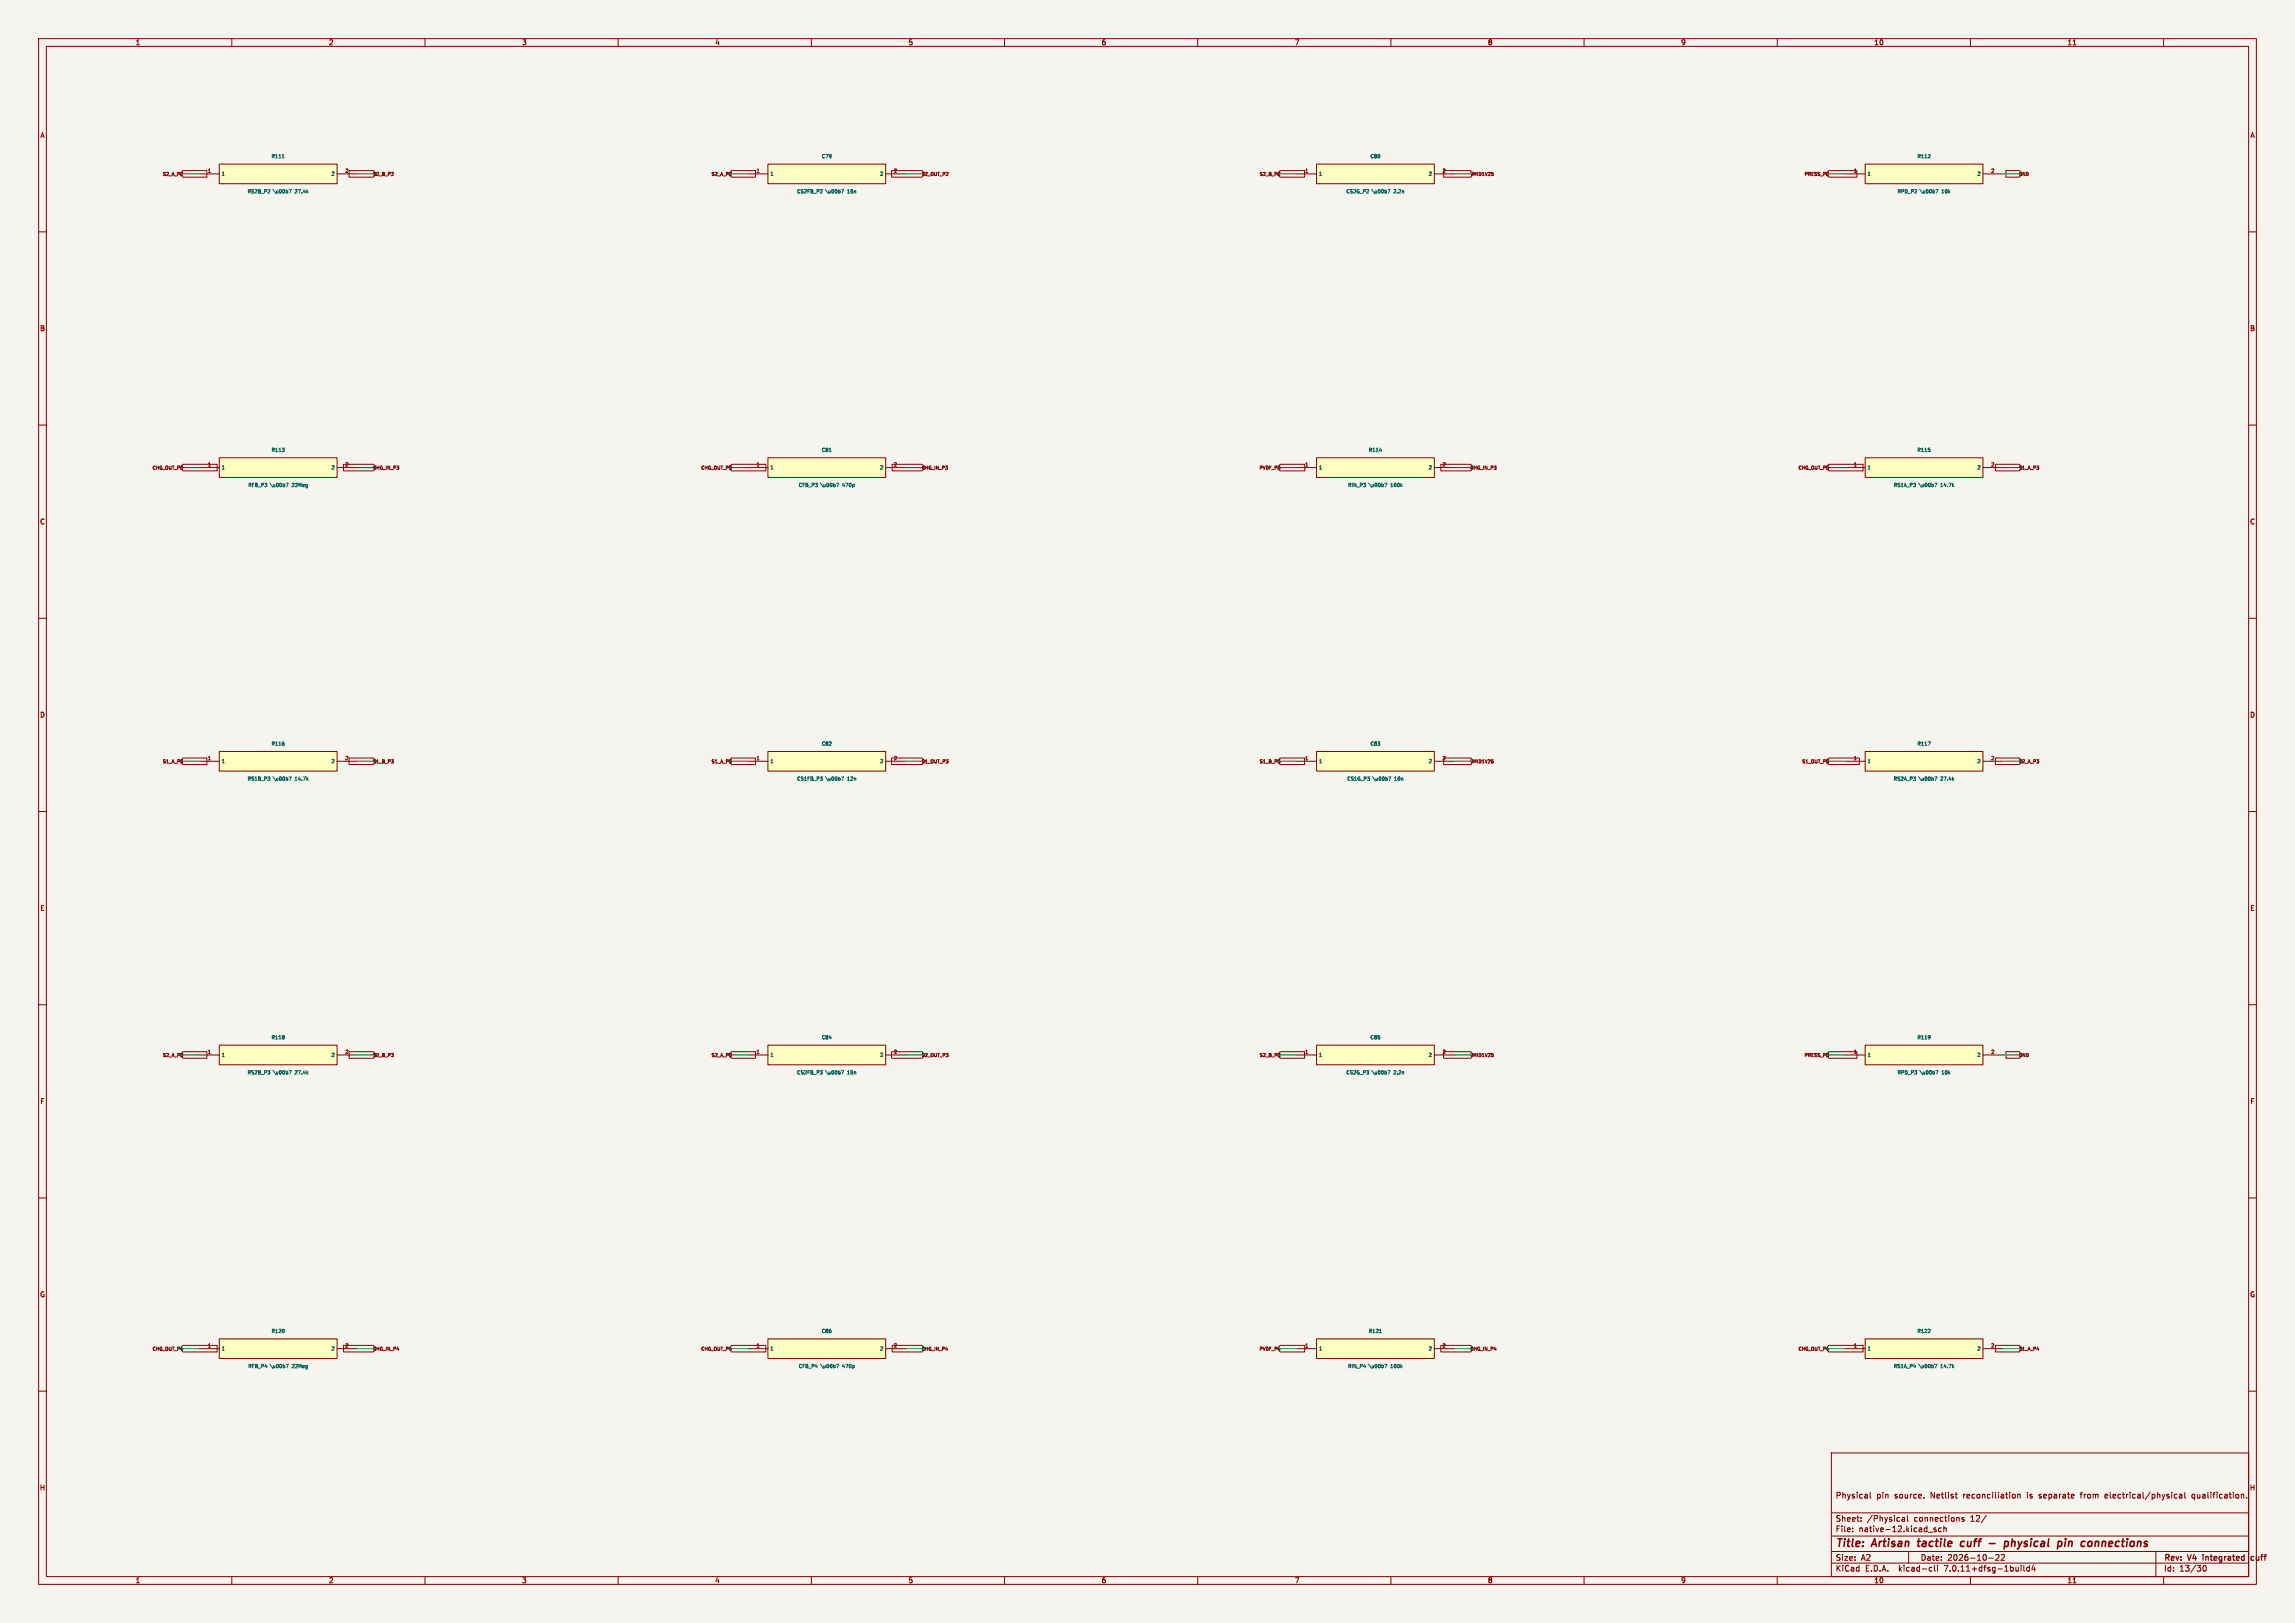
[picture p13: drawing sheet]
(kicad_sch (version 20230121) (generator eeschema) (paper "A2") (title_block (title "Artisan tactile cuff - physical pin connections") (date "2026-10-22") (rev "V4 integrated cuff") (comment 1 "Physical pin source. Netlist reconciliation is separate from electrical/physical qualification.")) (lib_symbols (symbol "Glove:P_RS2B_P2" (pin_names (offset .508)) (in_bom yes) (on_board yes) (property "Reference" "R111" (at 0 4.54 0) (effects (font (size 0.9 0.9)) )) (property "Value" "27.4k" (at 0 -4.54 0) (effects (font (size 0.9 0.9)) )) (symbol "P_RS2B_P2_0_1" (rectangle (start -15.24 2.54) (end 15.24 -2.54) (stroke (width .254) (type default)) (fill (type background)))) (symbol "P_RS2B_P2_1_1" (pin passive line (at -20.32 0.0 0) (length 5.08) (name "1" (effects (font (size 0.9 0.9)) )) (number "1" (effects (font (size 0.9 0.9)) ))) (pin passive line (at 20.32 0.0 180) (length 5.08) (name "2" (effects (font (size 0.9 0.9)) )) (number "2" (effects (font (size 0.9 0.9)) ))))) (symbol "Glove:P_CS2FB_P2" (pin_names (offset .508)) (in_bom yes) (on_board yes) (property "Reference" "C79" (at 0 4.54 0) (effects (font (size 0.9 0.9)) )) (property "Value" "15n" (at 0 -4.54 0) (effects (font (size 0.9 0.9)) )) (symbol "P_CS2FB_P2_0_1" (rectangle (start -15.24 2.54) (end 15.24 -2.54) (stroke (width .254) (type default)) (fill (type background)))) (symbol "P_CS2FB_P2_1_1" (pin passive line (at -20.32 0.0 0) (length 5.08) (name "1" (effects (font (size 0.9 0.9)) )) (number "1" (effects (font (size 0.9 0.9)) ))) (pin passive line (at 20.32 0.0 180) (length 5.08) (name "2" (effects (font (size 0.9 0.9)) )) (number "2" (effects (font (size 0.9 0.9)) ))))) (symbol "Glove:P_CS2G_P2" (pin_names (offset .508)) (in_bom yes) (on_board yes) (property "Reference" "C80" (at 0 4.54 0) (effects (font (size 0.9 0.9)) )) (property "Value" "2.2n" (at 0 -4.54 0) (effects (font (size 0.9 0.9)) )) (symbol "P_CS2G_P2_0_1" (rectangle (start -15.24 2.54) (end 15.24 -2.54) (stroke (width .254) (type default)) (fill (type background)))) (symbol "P_CS2G_P2_1_1" (pin passive line (at -20.32 0.0 0) (length 5.08) (name "1" (effects (font (size 0.9 0.9)) )) (number "1" (effects (font (size 0.9 0.9)) ))) (pin passive line (at 20.32 0.0 180) (length 5.08) (name "2" (effects (font (size 0.9 0.9)) )) (number "2" (effects (font (size 0.9 0.9)) ))))) (symbol "Glove:P_RPD_P2" (pin_names (offset .508)) (in_bom yes) (on_board yes) (property "Reference" "R112" (at 0 4.54 0) (effects (font (size 0.9 0.9)) )) (property "Value" "10k" (at 0 -4.54 0) (effects (font (size 0.9 0.9)) )) (symbol "P_RPD_P2_0_1" (rectangle (start -15.24 2.54) (end 15.24 -2.54) (stroke (width .254) (type default)) (fill (type background)))) (symbol "P_RPD_P2_1_1" (pin passive line (at -20.32 0.0 0) (length 5.08) (name "1" (effects (font (size 0.9 0.9)) )) (number "1" (effects (font (size 0.9 0.9)) ))) (pin passive line (at 20.32 0.0 180) (length 5.08) (name "2" (effects (font (size 0.9 0.9)) )) (number "2" (effects (font (size 0.9 0.9)) ))))) (symbol "Glove:P_RFB_P3" (pin_names (offset .508)) (in_bom yes) (on_board yes) (property "Reference" "R113" (at 0 4.54 0) (effects (font (size 0.9 0.9)) )) (property "Value" "22Meg" (at 0 -4.54 0) (effects (font (size 0.9 0.9)) )) (symbol "P_RFB_P3_0_1" (rectangle (start -15.24 2.54) (end 15.24 -2.54) (stroke (width .254) (type default)) (fill (type background)))) (symbol "P_RFB_P3_1_1" (pin passive line (at -20.32 0.0 0) (length 5.08) (name "1" (effects (font (size 0.9 0.9)) )) (number "1" (effects (font (size 0.9 0.9)) ))) (pin passive line (at 20.32 0.0 180) (length 5.08) (name "2" (effects (font (size 0.9 0.9)) )) (number "2" (effects (font (size 0.9 0.9)) ))))) (symbol "Glove:P_CFB_P3" (pin_names (offset .508)) (in_bom yes) (on_board yes) (property "Reference" "C81" (at 0 4.54 0) (effects (font (size 0.9 0.9)) )) (property "Value" "470p" (at 0 -4.54 0) (effects (font (size 0.9 0.9)) )) (symbol "P_CFB_P3_0_1" (rectangle (start -15.24 2.54) (end 15.24 -2.54) (stroke (width .254) (type default)) (fill (type background)))) (symbol "P_CFB_P3_1_1" (pin passive line (at -20.32 0.0 0) (length 5.08) (name "1" (effects (font (size 0.9 0.9)) )) (number "1" (effects (font (size 0.9 0.9)) ))) (pin passive line (at 20.32 0.0 180) (length 5.08) (name "2" (effects (font (size 0.9 0.9)) )) (number "2" (effects (font (size 0.9 0.9)) ))))) (symbol "Glove:P_RIN_P3" (pin_names (offset .508)) (in_bom yes) (on_board yes) (property "Reference" "R114" (at 0 4.54 0) (effects (font (size 0.9 0.9)) )) (property "Value" "100k" (at 0 -4.54 0) (effects (font (size 0.9 0.9)) )) (symbol "P_RIN_P3_0_1" (rectangle (start -15.24 2.54) (end 15.24 -2.54) (stroke (width .254) (type default)) (fill (type background)))) (symbol "P_RIN_P3_1_1" (pin passive line (at -20.32 0.0 0) (length 5.08) (name "1" (effects (font (size 0.9 0.9)) )) (number "1" (effects (font (size 0.9 0.9)) ))) (pin passive line (at 20.32 0.0 180) (length 5.08) (name "2" (effects (font (size 0.9 0.9)) )) (number "2" (effects (font (size 0.9 0.9)) ))))) (symbol "Glove:P_RS1A_P3" (pin_names (offset .508)) (in_bom yes) (on_board yes) (property "Reference" "R115" (at 0 4.54 0) (effects (font (size 0.9 0.9)) )) (property "Value" "14.7k" (at 0 -4.54 0) (effects (font (size 0.9 0.9)) )) (symbol "P_RS1A_P3_0_1" (rectangle (start -15.24 2.54) (end 15.24 -2.54) (stroke (width .254) (type default)) (fill (type background)))) (symbol "P_RS1A_P3_1_1" (pin passive line (at -20.32 0.0 0) (length 5.08) (name "1" (effects (font (size 0.9 0.9)) )) (number "1" (effects (font (size 0.9 0.9)) ))) (pin passive line (at 20.32 0.0 180) (length 5.08) (name "2" (effects (font (size 0.9 0.9)) )) (number "2" (effects (font (size 0.9 0.9)) ))))) (symbol "Glove:P_RS1B_P3" (pin_names (offset .508)) (in_bom yes) (on_board yes) (property "Reference" "R116" (at 0 4.54 0) (effects (font (size 0.9 0.9)) )) (property "Value" "14.7k" (at 0 -4.54 0) (effects (font (size 0.9 0.9)) )) (symbol "P_RS1B_P3_0_1" (rectangle (start -15.24 2.54) (end 15.24 -2.54) (stroke (width .254) (type default)) (fill (type background)))) (symbol "P_RS1B_P3_1_1" (pin passive line (at -20.32 0.0 0) (length 5.08) (name "1" (effects (font (size 0.9 0.9)) )) (number "1" (effects (font (size 0.9 0.9)) ))) (pin passive line (at 20.32 0.0 180) (length 5.08) (name "2" (effects (font (size 0.9 0.9)) )) (number "2" (effects (font (size 0.9 0.9)) ))))) (symbol "Glove:P_CS1FB_P3" (pin_names (offset .508)) (in_bom yes) (on_board yes) (property "Reference" "C82" (at 0 4.54 0) (effects (font (size 0.9 0.9)) )) (property "Value" "12n" (at 0 -4.54 0) (effects (font (size 0.9 0.9)) )) (symbol "P_CS1FB_P3_0_1" (rectangle (start -15.24 2.54) (end 15.24 -2.54) (stroke (width .254) (type default)) (fill (type background)))) (symbol "P_CS1FB_P3_1_1" (pin passive line (at -20.32 0.0 0) (length 5.08) (name "1" (effects (font (size 0.9 0.9)) )) (number "1" (effects (font (size 0.9 0.9)) ))) (pin passive line (at 20.32 0.0 180) (length 5.08) (name "2" (effects (font (size 0.9 0.9)) )) (number "2" (effects (font (size 0.9 0.9)) ))))) (symbol "Glove:P_CS1G_P3" (pin_names (offset .508)) (in_bom yes) (on_board yes) (property "Reference" "C83" (at 0 4.54 0) (effects (font (size 0.9 0.9)) )) (property "Value" "10n" (at 0 -4.54 0) (effects (font (size 0.9 0.9)) )) (symbol "P_CS1G_P3_0_1" (rectangle (start -15.24 2.54) (end 15.24 -2.54) (stroke (width .254) (type default)) (fill (type background)))) (symbol "P_CS1G_P3_1_1" (pin passive line (at -20.32 0.0 0) (length 5.08) (name "1" (effects (font (size 0.9 0.9)) )) (number "1" (effects (font (size 0.9 0.9)) ))) (pin passive line (at 20.32 0.0 180) (length 5.08) (name "2" (effects (font (size 0.9 0.9)) )) (number "2" (effects (font (size 0.9 0.9)) ))))) (symbol "Glove:P_RS2A_P3" (pin_names (offset .508)) (in_bom yes) (on_board yes) (property "Reference" "R117" (at 0 4.54 0) (effects (font (size 0.9 0.9)) )) (property "Value" "27.4k" (at 0 -4.54 0) (effects (font (size 0.9 0.9)) )) (symbol "P_RS2A_P3_0_1" (rectangle (start -15.24 2.54) (end 15.24 -2.54) (stroke (width .254) (type default)) (fill (type background)))) (symbol "P_RS2A_P3_1_1" (pin passive line (at -20.32 0.0 0) (length 5.08) (name "1" (effects (font (size 0.9 0.9)) )) (number "1" (effects (font (size 0.9 0.9)) ))) (pin passive line (at 20.32 0.0 180) (length 5.08) (name "2" (effects (font (size 0.9 0.9)) )) (number "2" (effects (font (size 0.9 0.9)) ))))) (symbol "Glove:P_RS2B_P3" (pin_names (offset .508)) (in_bom yes) (on_board yes) (property "Reference" "R118" (at 0 4.54 0) (effects (font (size 0.9 0.9)) )) (property "Value" "27.4k" (at 0 -4.54 0) (effects (font (size 0.9 0.9)) )) (symbol "P_RS2B_P3_0_1" (rectangle (start -15.24 2.54) (end 15.24 -2.54) (stroke (width .254) (type default)) (fill (type background)))) (symbol "P_RS2B_P3_1_1" (pin passive line (at -20.32 0.0 0) (length 5.08) (name "1" (effects (font (size 0.9 0.9)) )) (number "1" (effects (font (size 0.9 0.9)) ))) (pin passive line (at 20.32 0.0 180) (length 5.08) (name "2" (effects (font (size 0.9 0.9)) )) (number "2" (effects (font (size 0.9 0.9)) ))))) (symbol "Glove:P_CS2FB_P3" (pin_names (offset .508)) (in_bom yes) (on_board yes) (property "Reference" "C84" (at 0 4.54 0) (effects (font (size 0.9 0.9)) )) (property "Value" "15n" (at 0 -4.54 0) (effects (font (size 0.9 0.9)) )) (symbol "P_CS2FB_P3_0_1" (rectangle (start -15.24 2.54) (end 15.24 -2.54) (stroke (width .254) (type default)) (fill (type background)))) (symbol "P_CS2FB_P3_1_1" (pin passive line (at -20.32 0.0 0) (length 5.08) (name "1" (effects (font (size 0.9 0.9)) )) (number "1" (effects (font (size 0.9 0.9)) ))) (pin passive line (at 20.32 0.0 180) (length 5.08) (name "2" (effects (font (size 0.9 0.9)) )) (number "2" (effects (font (size 0.9 0.9)) ))))) (symbol "Glove:P_CS2G_P3" (pin_names (offset .508)) (in_bom yes) (on_board yes) (property "Reference" "C85" (at 0 4.54 0) (effects (font (size 0.9 0.9)) )) (property "Value" "2.2n" (at 0 -4.54 0) (effects (font (size 0.9 0.9)) )) (symbol "P_CS2G_P3_0_1" (rectangle (start -15.24 2.54) (end 15.24 -2.54) (stroke (width .254) (type default)) (fill (type background)))) (symbol "P_CS2G_P3_1_1" (pin passive line (at -20.32 0.0 0) (length 5.08) (name "1" (effects (font (size 0.9 0.9)) )) (number "1" (effects (font (size 0.9 0.9)) ))) (pin passive line (at 20.32 0.0 180) (length 5.08) (name "2" (effects (font (size 0.9 0.9)) )) (number "2" (effects (font (size 0.9 0.9)) ))))) (symbol "Glove:P_RPD_P3" (pin_names (offset .508)) (in_bom yes) (on_board yes) (property "Reference" "R119" (at 0 4.54 0) (effects (font (size 0.9 0.9)) )) (property "Value" "10k" (at 0 -4.54 0) (effects (font (size 0.9 0.9)) )) (symbol "P_RPD_P3_0_1" (rectangle (start -15.24 2.54) (end 15.24 -2.54) (stroke (width .254) (type default)) (fill (type background)))) (symbol "P_RPD_P3_1_1" (pin passive line (at -20.32 0.0 0) (length 5.08) (name "1" (effects (font (size 0.9 0.9)) )) (number "1" (effects (font (size 0.9 0.9)) ))) (pin passive line (at 20.32 0.0 180) (length 5.08) (name "2" (effects (font (size 0.9 0.9)) )) (number "2" (effects (font (size 0.9 0.9)) ))))) (symbol "Glove:P_RFB_P4" (pin_names (offset .508)) (in_bom yes) (on_board yes) (property "Reference" "R120" (at 0 4.54 0) (effects (font (size 0.9 0.9)) )) (property "Value" "22Meg" (at 0 -4.54 0) (effects (font (size 0.9 0.9)) )) (symbol "P_RFB_P4_0_1" (rectangle (start -15.24 2.54) (end 15.24 -2.54) (stroke (width .254) (type default)) (fill (type background)))) (symbol "P_RFB_P4_1_1" (pin passive line (at -20.32 0.0 0) (length 5.08) (name "1" (effects (font (size 0.9 0.9)) )) (number "1" (effects (font (size 0.9 0.9)) ))) (pin passive line (at 20.32 0.0 180) (length 5.08) (name "2" (effects (font (size 0.9 0.9)) )) (number "2" (effects (font (size 0.9 0.9)) ))))) (symbol "Glove:P_CFB_P4" (pin_names (offset .508)) (in_bom yes) (on_board yes) (property "Reference" "C86" (at 0 4.54 0) (effects (font (size 0.9 0.9)) )) (property "Value" "470p" (at 0 -4.54 0) (effects (font (size 0.9 0.9)) )) (symbol "P_CFB_P4_0_1" (rectangle (start -15.24 2.54) (end 15.24 -2.54) (stroke (width .254) (type default)) (fill (type background)))) (symbol "P_CFB_P4_1_1" (pin passive line (at -20.32 0.0 0) (length 5.08) (name "1" (effects (font (size 0.9 0.9)) )) (number "1" (effects (font (size 0.9 0.9)) ))) (pin passive line (at 20.32 0.0 180) (length 5.08) (name "2" (effects (font (size 0.9 0.9)) )) (number "2" (effects (font (size 0.9 0.9)) ))))) (symbol "Glove:P_RIN_P4" (pin_names (offset .508)) (in_bom yes) (on_board yes) (property "Reference" "R121" (at 0 4.54 0) (effects (font (size 0.9 0.9)) )) (property "Value" "100k" (at 0 -4.54 0) (effects (font (size 0.9 0.9)) )) (symbol "P_RIN_P4_0_1" (rectangle (start -15.24 2.54) (end 15.24 -2.54) (stroke (width .254) (type default)) (fill (type background)))) (symbol "P_RIN_P4_1_1" (pin passive line (at -20.32 0.0 0) (length 5.08) (name "1" (effects (font (size 0.9 0.9)) )) (number "1" (effects (font (size 0.9 0.9)) ))) (pin passive line (at 20.32 0.0 180) (length 5.08) (name "2" (effects (font (size 0.9 0.9)) )) (number "2" (effects (font (size 0.9 0.9)) ))))) (symbol "Glove:P_RS1A_P4" (pin_names (offset .508)) (in_bom yes) (on_board yes) (property "Reference" "R122" (at 0 4.54 0) (effects (font (size 0.9 0.9)) )) (property "Value" "14.7k" (at 0 -4.54 0) (effects (font (size 0.9 0.9)) )) (symbol "P_RS1A_P4_0_1" (rectangle (start -15.24 2.54) (end 15.24 -2.54) (stroke (width .254) (type default)) (fill (type background)))) (symbol "P_RS1A_P4_1_1" (pin passive line (at -20.32 0.0 0) (length 5.08) (name "1" (effects (font (size 0.9 0.9)) )) (number "1" (effects (font (size 0.9 0.9)) ))) (pin passive line (at 20.32 0.0 180) (length 5.08) (name "2" (effects (font (size 0.9 0.9)) )) (number "2" (effects (font (size 0.9 0.9)) )))))) (symbol (lib_id "Glove:P_RS2B_P2") (at 72 45 0) (unit 1) (in_bom yes) (on_board yes) (dnp no) (property "Reference" "R111" (at 72 40.46 0) (effects (font (size 0.9 0.9)) )) (property "Value" "RS2B_P2 \u00b7 27.4k" (at 72 49.54 0) (effects (font (size 0.9 0.9)) )) (property "Footprint" "Glove:R_0603_1608Metric" (at 72 45 0) (effects (font (size 0.9 0.9)) hide)) (property "Datasheet" "" (at 72 45 0) (effects (font (size 0.9 0.9)) hide)) (pin "1") (pin "2")) (wire (pts (xy 51.68 45.0) (xy 46.6 45.0)) (stroke (width 0) (type default))) (global_label "S2_A_P2" (shape input) (at 46.6 45.0 0) (effects (font (size 0.85 0.85)) (justify right))) (wire (pts (xy 92.32 45.0) (xy 97.39999999999999 45.0)) (stroke (width 0) (type default))) (global_label "S2_B_P2" (shape input) (at 97.39999999999999 45.0 180) (effects (font (size 0.85 0.85)) (justify left))) (symbol (lib_id "Glove:P_CS2FB_P2") (at 214 45 0) (unit 1) (in_bom yes) (on_board yes) (dnp no) (property "Reference" "C79" (at 214 40.46 0) (effects (font (size 0.9 0.9)) )) (property "Value" "CS2FB_P2 \u00b7 15n" (at 214 49.54 0) (effects (font (size 0.9 0.9)) )) (property "Footprint" "Glove:C_0603_1608Metric" (at 214 45 0) (effects (font (size 0.9 0.9)) hide)) (property "Datasheet" "" (at 214 45 0) (effects (font (size 0.9 0.9)) hide)) (pin "1") (pin "2")) (wire (pts (xy 193.68 45.0) (xy 188.6 45.0)) (stroke (width 0) (type default))) (global_label "S2_A_P2" (shape input) (at 188.6 45.0 0) (effects (font (size 0.85 0.85)) (justify right))) (wire (pts (xy 234.32 45.0) (xy 239.4 45.0)) (stroke (width 0) (type default))) (global_label "S2_OUT_P2" (shape input) (at 239.4 45.0 180) (effects (font (size 0.85 0.85)) (justify left))) (symbol (lib_id "Glove:P_CS2G_P2") (at 356 45 0) (unit 1) (in_bom yes) (on_board yes) (dnp no) (property "Reference" "C80" (at 356 40.46 0) (effects (font (size 0.9 0.9)) )) (property "Value" "CS2G_P2 \u00b7 2.2n" (at 356 49.54 0) (effects (font (size 0.9 0.9)) )) (property "Footprint" "Glove:C_0603_1608Metric" (at 356 45 0) (effects (font (size 0.9 0.9)) hide)) (property "Datasheet" "" (at 356 45 0) (effects (font (size 0.9 0.9)) hide)) (pin "1") (pin "2")) (wire (pts (xy 335.68 45.0) (xy 330.6 45.0)) (stroke (width 0) (type default))) (global_label "S2_B_P2" (shape input) (at 330.6 45.0 0) (effects (font (size 0.85 0.85)) (justify right))) (wire (pts (xy 376.32 45.0) (xy 381.4 45.0)) (stroke (width 0) (type default))) (global_label "VMID1V25" (shape input) (at 381.4 45.0 180) (effects (font (size 0.85 0.85)) (justify left))) (symbol (lib_id "Glove:P_RPD_P2") (at 498 45 0) (unit 1) (in_bom yes) (on_board yes) (dnp no) (property "Reference" "R112" (at 498 40.46 0) (effects (font (size 0.9 0.9)) )) (property "Value" "RPD_P2 \u00b7 10k" (at 498 49.54 0) (effects (font (size 0.9 0.9)) )) (property "Footprint" "Glove:R_0603_1608Metric" (at 498 45 0) (effects (font (size 0.9 0.9)) hide)) (property "Datasheet" "" (at 498 45 0) (effects (font (size 0.9 0.9)) hide)) (pin "1") (pin "2")) (wire (pts (xy 477.68 45.0) (xy 472.6 45.0)) (stroke (width 0) (type default))) (global_label "PRESS_P2" (shape input) (at 472.6 45.0 0) (effects (font (size 0.85 0.85)) (justify right))) (wire (pts (xy 518.32 45.0) (xy 523.4000000000001 45.0)) (stroke (width 0) (type default))) (global_label "GND" (shape input) (at 523.4000000000001 45.0 180) (effects (font (size 0.85 0.85)) (justify left))) (symbol (lib_id "Glove:P_RFB_P3") (at 72 121 0) (unit 1) (in_bom yes) (on_board yes) (dnp no) (property "Reference" "R113" (at 72 116.46 0) (effects (font (size 0.9 0.9)) )) (property "Value" "RFB_P3 \u00b7 22Meg" (at 72 125.54 0) (effects (font (size 0.9 0.9)) )) (property "Footprint" "Glove:R_0805_2012Metric" (at 72 121 0) (effects (font (size 0.9 0.9)) hide)) (property "Datasheet" "" (at 72 121 0) (effects (font (size 0.9 0.9)) hide)) (pin "1") (pin "2")) (wire (pts (xy 51.68 121.0) (xy 46.6 121.0)) (stroke (width 0) (type default))) (global_label "CHG_OUT_P3" (shape input) (at 46.6 121.0 0) (effects (font (size 0.85 0.85)) (justify right))) (wire (pts (xy 92.32 121.0) (xy 97.39999999999999 121.0)) (stroke (width 0) (type default))) (global_label "CHG_IN_P3" (shape input) (at 97.39999999999999 121.0 180) (effects (font (size 0.85 0.85)) (justify left))) (symbol (lib_id "Glove:P_CFB_P3") (at 214 121 0) (unit 1) (in_bom yes) (on_board yes) (dnp no) (property "Reference" "C81" (at 214 116.46 0) (effects (font (size 0.9 0.9)) )) (property "Value" "CFB_P3 \u00b7 470p" (at 214 125.54 0) (effects (font (size 0.9 0.9)) )) (property "Footprint" "Glove:C_0603_1608Metric" (at 214 121 0) (effects (font (size 0.9 0.9)) hide)) (property "Datasheet" "" (at 214 121 0) (effects (font (size 0.9 0.9)) hide)) (pin "1") (pin "2")) (wire (pts (xy 193.68 121.0) (xy 188.6 121.0)) (stroke (width 0) (type default))) (global_label "CHG_OUT_P3" (shape input) (at 188.6 121.0 0) (effects (font (size 0.85 0.85)) (justify right))) (wire (pts (xy 234.32 121.0) (xy 239.4 121.0)) (stroke (width 0) (type default))) (global_label "CHG_IN_P3" (shape input) (at 239.4 121.0 180) (effects (font (size 0.85 0.85)) (justify left))) (symbol (lib_id "Glove:P_RIN_P3") (at 356 121 0) (unit 1) (in_bom yes) (on_board yes) (dnp no) (property "Reference" "R114" (at 356 116.46 0) (effects (font (size 0.9 0.9)) )) (property "Value" "RIN_P3 \u00b7 100k" (at 356 125.54 0) (effects (font (size 0.9 0.9)) )) (property "Footprint" "Glove:R_0603_1608Metric" (at 356 121 0) (effects (font (size 0.9 0.9)) hide)) (property "Datasheet" "" (at 356 121 0) (effects (font (size 0.9 0.9)) hide)) (pin "1") (pin "2")) (wire (pts (xy 335.68 121.0) (xy 330.6 121.0)) (stroke (width 0) (type default))) (global_label "PVDF_P3" (shape input) (at 330.6 121.0 0) (effects (font (size 0.85 0.85)) (justify right))) (wire (pts (xy 376.32 121.0) (xy 381.4 121.0)) (stroke (width 0) (type default))) (global_label "CHG_IN_P3" (shape input) (at 381.4 121.0 180) (effects (font (size 0.85 0.85)) (justify left))) (symbol (lib_id "Glove:P_RS1A_P3") (at 498 121 0) (unit 1) (in_bom yes) (on_board yes) (dnp no) (property "Reference" "R115" (at 498 116.46 0) (effects (font (size 0.9 0.9)) )) (property "Value" "RS1A_P3 \u00b7 14.7k" (at 498 125.54 0) (effects (font (size 0.9 0.9)) )) (property "Footprint" "Glove:R_0603_1608Metric" (at 498 121 0) (effects (font (size 0.9 0.9)) hide)) (property "Datasheet" "" (at 498 121 0) (effects (font (size 0.9 0.9)) hide)) (pin "1") (pin "2")) (wire (pts (xy 477.68 121.0) (xy 472.6 121.0)) (stroke (width 0) (type default))) (global_label "CHG_OUT_P3" (shape input) (at 472.6 121.0 0) (effects (font (size 0.85 0.85)) (justify right))) (wire (pts (xy 518.32 121.0) (xy 523.4000000000001 121.0)) (stroke (width 0) (type default))) (global_label "S1_A_P3" (shape input) (at 523.4000000000001 121.0 180) (effects (font (size 0.85 0.85)) (justify left))) (symbol (lib_id "Glove:P_RS1B_P3") (at 72 197 0) (unit 1) (in_bom yes) (on_board yes) (dnp no) (property "Reference" "R116" (at 72 192.46 0) (effects (font (size 0.9 0.9)) )) (property "Value" "RS1B_P3 \u00b7 14.7k" (at 72 201.54 0) (effects (font (size 0.9 0.9)) )) (property "Footprint" "Glove:R_0603_1608Metric" (at 72 197 0) (effects (font (size 0.9 0.9)) hide)) (property "Datasheet" "" (at 72 197 0) (effects (font (size 0.9 0.9)) hide)) (pin "1") (pin "2")) (wire (pts (xy 51.68 197.0) (xy 46.6 197.0)) (stroke (width 0) (type default))) (global_label "S1_A_P3" (shape input) (at 46.6 197.0 0) (effects (font (size 0.85 0.85)) (justify right))) (wire (pts (xy 92.32 197.0) (xy 97.39999999999999 197.0)) (stroke (width 0) (type default))) (global_label "S1_B_P3" (shape input) (at 97.39999999999999 197.0 180) (effects (font (size 0.85 0.85)) (justify left))) (symbol (lib_id "Glove:P_CS1FB_P3") (at 214 197 0) (unit 1) (in_bom yes) (on_board yes) (dnp no) (property "Reference" "C82" (at 214 192.46 0) (effects (font (size 0.9 0.9)) )) (property "Value" "CS1FB_P3 \u00b7 12n" (at 214 201.54 0) (effects (font (size 0.9 0.9)) )) (property "Footprint" "Glove:C_0603_1608Metric" (at 214 197 0) (effects (font (size 0.9 0.9)) hide)) (property "Datasheet" "" (at 214 197 0) (effects (font (size 0.9 0.9)) hide)) (pin "1") (pin "2")) (wire (pts (xy 193.68 197.0) (xy 188.6 197.0)) (stroke (width 0) (type default))) (global_label "S1_A_P3" (shape input) (at 188.6 197.0 0) (effects (font (size 0.85 0.85)) (justify right))) (wire (pts (xy 234.32 197.0) (xy 239.4 197.0)) (stroke (width 0) (type default))) (global_label "S1_OUT_P3" (shape input) (at 239.4 197.0 180) (effects (font (size 0.85 0.85)) (justify left))) (symbol (lib_id "Glove:P_CS1G_P3") (at 356 197 0) (unit 1) (in_bom yes) (on_board yes) (dnp no) (property "Reference" "C83" (at 356 192.46 0) (effects (font (size 0.9 0.9)) )) (property "Value" "CS1G_P3 \u00b7 10n" (at 356 201.54 0) (effects (font (size 0.9 0.9)) )) (property "Footprint" "Glove:C_0603_1608Metric" (at 356 197 0) (effects (font (size 0.9 0.9)) hide)) (property "Datasheet" "" (at 356 197 0) (effects (font (size 0.9 0.9)) hide)) (pin "1") (pin "2")) (wire (pts (xy 335.68 197.0) (xy 330.6 197.0)) (stroke (width 0) (type default))) (global_label "S1_B_P3" (shape input) (at 330.6 197.0 0) (effects (font (size 0.85 0.85)) (justify right))) (wire (pts (xy 376.32 197.0) (xy 381.4 197.0)) (stroke (width 0) (type default))) (global_label "VMID1V25" (shape input) (at 381.4 197.0 180) (effects (font (size 0.85 0.85)) (justify left))) (symbol (lib_id "Glove:P_RS2A_P3") (at 498 197 0) (unit 1) (in_bom yes) (on_board yes) (dnp no) (property "Reference" "R117" (at 498 192.46 0) (effects (font (size 0.9 0.9)) )) (property "Value" "RS2A_P3 \u00b7 27.4k" (at 498 201.54 0) (effects (font (size 0.9 0.9)) )) (property "Footprint" "Glove:R_0603_1608Metric" (at 498 197 0) (effects (font (size 0.9 0.9)) hide)) (property "Datasheet" "" (at 498 197 0) (effects (font (size 0.9 0.9)) hide)) (pin "1") (pin "2")) (wire (pts (xy 477.68 197.0) (xy 472.6 197.0)) (stroke (width 0) (type default))) (global_label "S1_OUT_P3" (shape input) (at 472.6 197.0 0) (effects (font (size 0.85 0.85)) (justify right))) (wire (pts (xy 518.32 197.0) (xy 523.4000000000001 197.0)) (stroke (width 0) (type default))) (global_label "S2_A_P3" (shape input) (at 523.4000000000001 197.0 180) (effects (font (size 0.85 0.85)) (justify left))) (symbol (lib_id "Glove:P_RS2B_P3") (at 72 273 0) (unit 1) (in_bom yes) (on_board yes) (dnp no) (property "Reference" "R118" (at 72 268.46 0) (effects (font (size 0.9 0.9)) )) (property "Value" "RS2B_P3 \u00b7 27.4k" (at 72 277.54 0) (effects (font (size 0.9 0.9)) )) (property "Footprint" "Glove:R_0603_1608Metric" (at 72 273 0) (effects (font (size 0.9 0.9)) hide)) (property "Datasheet" "" (at 72 273 0) (effects (font (size 0.9 0.9)) hide)) (pin "1") (pin "2")) (wire (pts (xy 51.68 273.0) (xy 46.6 273.0)) (stroke (width 0) (type default))) (global_label "S2_A_P3" (shape input) (at 46.6 273.0 0) (effects (font (size 0.85 0.85)) (justify right))) (wire (pts (xy 92.32 273.0) (xy 97.39999999999999 273.0)) (stroke (width 0) (type default))) (global_label "S2_B_P3" (shape input) (at 97.39999999999999 273.0 180) (effects (font (size 0.85 0.85)) (justify left))) (symbol (lib_id "Glove:P_CS2FB_P3") (at 214 273 0) (unit 1) (in_bom yes) (on_board yes) (dnp no) (property "Reference" "C84" (at 214 268.46 0) (effects (font (size 0.9 0.9)) )) (property "Value" "CS2FB_P3 \u00b7 15n" (at 214 277.54 0) (effects (font (size 0.9 0.9)) )) (property "Footprint" "Glove:C_0603_1608Metric" (at 214 273 0) (effects (font (size 0.9 0.9)) hide)) (property "Datasheet" "" (at 214 273 0) (effects (font (size 0.9 0.9)) hide)) (pin "1") (pin "2")) (wire (pts (xy 193.68 273.0) (xy 188.6 273.0)) (stroke (width 0) (type default))) (global_label "S2_A_P3" (shape input) (at 188.6 273.0 0) (effects (font (size 0.85 0.85)) (justify right))) (wire (pts (xy 234.32 273.0) (xy 239.4 273.0)) (stroke (width 0) (type default))) (global_label "S2_OUT_P3" (shape input) (at 239.4 273.0 180) (effects (font (size 0.85 0.85)) (justify left))) (symbol (lib_id "Glove:P_CS2G_P3") (at 356 273 0) (unit 1) (in_bom yes) (on_board yes) (dnp no) (property "Reference" "C85" (at 356 268.46 0) (effects (font (size 0.9 0.9)) )) (property "Value" "CS2G_P3 \u00b7 2.2n" (at 356 277.54 0) (effects (font (size 0.9 0.9)) )) (property "Footprint" "Glove:C_0603_1608Metric" (at 356 273 0) (effects (font (size 0.9 0.9)) hide)) (property "Datasheet" "" (at 356 273 0) (effects (font (size 0.9 0.9)) hide)) (pin "1") (pin "2")) (wire (pts (xy 335.68 273.0) (xy 330.6 273.0)) (stroke (width 0) (type default))) (global_label "S2_B_P3" (shape input) (at 330.6 273.0 0) (effects (font (size 0.85 0.85)) (justify right))) (wire (pts (xy 376.32 273.0) (xy 381.4 273.0)) (stroke (width 0) (type default))) (global_label "VMID1V25" (shape input) (at 381.4 273.0 180) (effects (font (size 0.85 0.85)) (justify left))) (symbol (lib_id "Glove:P_RPD_P3") (at 498 273 0) (unit 1) (in_bom yes) (on_board yes) (dnp no) (property "Reference" "R119" (at 498 268.46 0) (effects (font (size 0.9 0.9)) )) (property "Value" "RPD_P3 \u00b7 10k" (at 498 277.54 0) (effects (font (size 0.9 0.9)) )) (property "Footprint" "Glove:R_0603_1608Metric" (at 498 273 0) (effects (font (size 0.9 0.9)) hide)) (property "Datasheet" "" (at 498 273 0) (effects (font (size 0.9 0.9)) hide)) (pin "1") (pin "2")) (wire (pts (xy 477.68 273.0) (xy 472.6 273.0)) (stroke (width 0) (type default))) (global_label "PRESS_P3" (shape input) (at 472.6 273.0 0) (effects (font (size 0.85 0.85)) (justify right))) (wire (pts (xy 518.32 273.0) (xy 523.4000000000001 273.0)) (stroke (width 0) (type default))) (global_label "GND" (shape input) (at 523.4000000000001 273.0 180) (effects (font (size 0.85 0.85)) (justify left))) (symbol (lib_id "Glove:P_RFB_P4") (at 72 349 0) (unit 1) (in_bom yes) (on_board yes) (dnp no) (property "Reference" "R120" (at 72 344.46 0) (effects (font (size 0.9 0.9)) )) (property "Value" "RFB_P4 \u00b7 22Meg" (at 72 353.54 0) (effects (font (size 0.9 0.9)) )) (property "Footprint" "Glove:R_0805_2012Metric" (at 72 349 0) (effects (font (size 0.9 0.9)) hide)) (property "Datasheet" "" (at 72 349 0) (effects (font (size 0.9 0.9)) hide)) (pin "1") (pin "2")) (wire (pts (xy 51.68 349.0) (xy 46.6 349.0)) (stroke (width 0) (type default))) (global_label "CHG_OUT_P4" (shape input) (at 46.6 349.0 0) (effects (font (size 0.85 0.85)) (justify right))) (wire (pts (xy 92.32 349.0) (xy 97.39999999999999 349.0)) (stroke (width 0) (type default))) (global_label "CHG_IN_P4" (shape input) (at 97.39999999999999 349.0 180) (effects (font (size 0.85 0.85)) (justify left))) (symbol (lib_id "Glove:P_CFB_P4") (at 214 349 0) (unit 1) (in_bom yes) (on_board yes) (dnp no) (property "Reference" "C86" (at 214 344.46 0) (effects (font (size 0.9 0.9)) )) (property "Value" "CFB_P4 \u00b7 470p" (at 214 353.54 0) (effects (font (size 0.9 0.9)) )) (property "Footprint" "Glove:C_0603_1608Metric" (at 214 349 0) (effects (font (size 0.9 0.9)) hide)) (property "Datasheet" "" (at 214 349 0) (effects (font (size 0.9 0.9)) hide)) (pin "1") (pin "2")) (wire (pts (xy 193.68 349.0) (xy 188.6 349.0)) (stroke (width 0) (type default))) (global_label "CHG_OUT_P4" (shape input) (at 188.6 349.0 0) (effects (font (size 0.85 0.85)) (justify right))) (wire (pts (xy 234.32 349.0) (xy 239.4 349.0)) (stroke (width 0) (type default))) (global_label "CHG_IN_P4" (shape input) (at 239.4 349.0 180) (effects (font (size 0.85 0.85)) (justify left))) (symbol (lib_id "Glove:P_RIN_P4") (at 356 349 0) (unit 1) (in_bom yes) (on_board yes) (dnp no) (property "Reference" "R121" (at 356 344.46 0) (effects (font (size 0.9 0.9)) )) (property "Value" "RIN_P4 \u00b7 100k" (at 356 353.54 0) (effects (font (size 0.9 0.9)) )) (property "Footprint" "Glove:R_0603_1608Metric" (at 356 349 0) (effects (font (size 0.9 0.9)) hide)) (property "Datasheet" "" (at 356 349 0) (effects (font (size 0.9 0.9)) hide)) (pin "1") (pin "2")) (wire (pts (xy 335.68 349.0) (xy 330.6 349.0)) (stroke (width 0) (type default))) (global_label "PVDF_P4" (shape input) (at 330.6 349.0 0) (effects (font (size 0.85 0.85)) (justify right))) (wire (pts (xy 376.32 349.0) (xy 381.4 349.0)) (stroke (width 0) (type default))) (global_label "CHG_IN_P4" (shape input) (at 381.4 349.0 180) (effects (font (size 0.85 0.85)) (justify left))) (symbol (lib_id "Glove:P_RS1A_P4") (at 498 349 0) (unit 1) (in_bom yes) (on_board yes) (dnp no) (property "Reference" "R122" (at 498 344.46 0) (effects (font (size 0.9 0.9)) )) (property "Value" "RS1A_P4 \u00b7 14.7k" (at 498 353.54 0) (effects (font (size 0.9 0.9)) )) (property "Footprint" "Glove:R_0603_1608Metric" (at 498 349 0) (effects (font (size 0.9 0.9)) hide)) (property "Datasheet" "" (at 498 349 0) (effects (font (size 0.9 0.9)) hide)) (pin "1") (pin "2")) (wire (pts (xy 477.68 349.0) (xy 472.6 349.0)) (stroke (width 0) (type default))) (global_label "CHG_OUT_P4" (shape input) (at 472.6 349.0 0) (effects (font (size 0.85 0.85)) (justify right))) (wire (pts (xy 518.32 349.0) (xy 523.4000000000001 349.0)) (stroke (width 0) (type default))) (global_label "S1_A_P4" (shape input) (at 523.4000000000001 349.0 180) (effects (font (size 0.85 0.85)) (justify left))))
